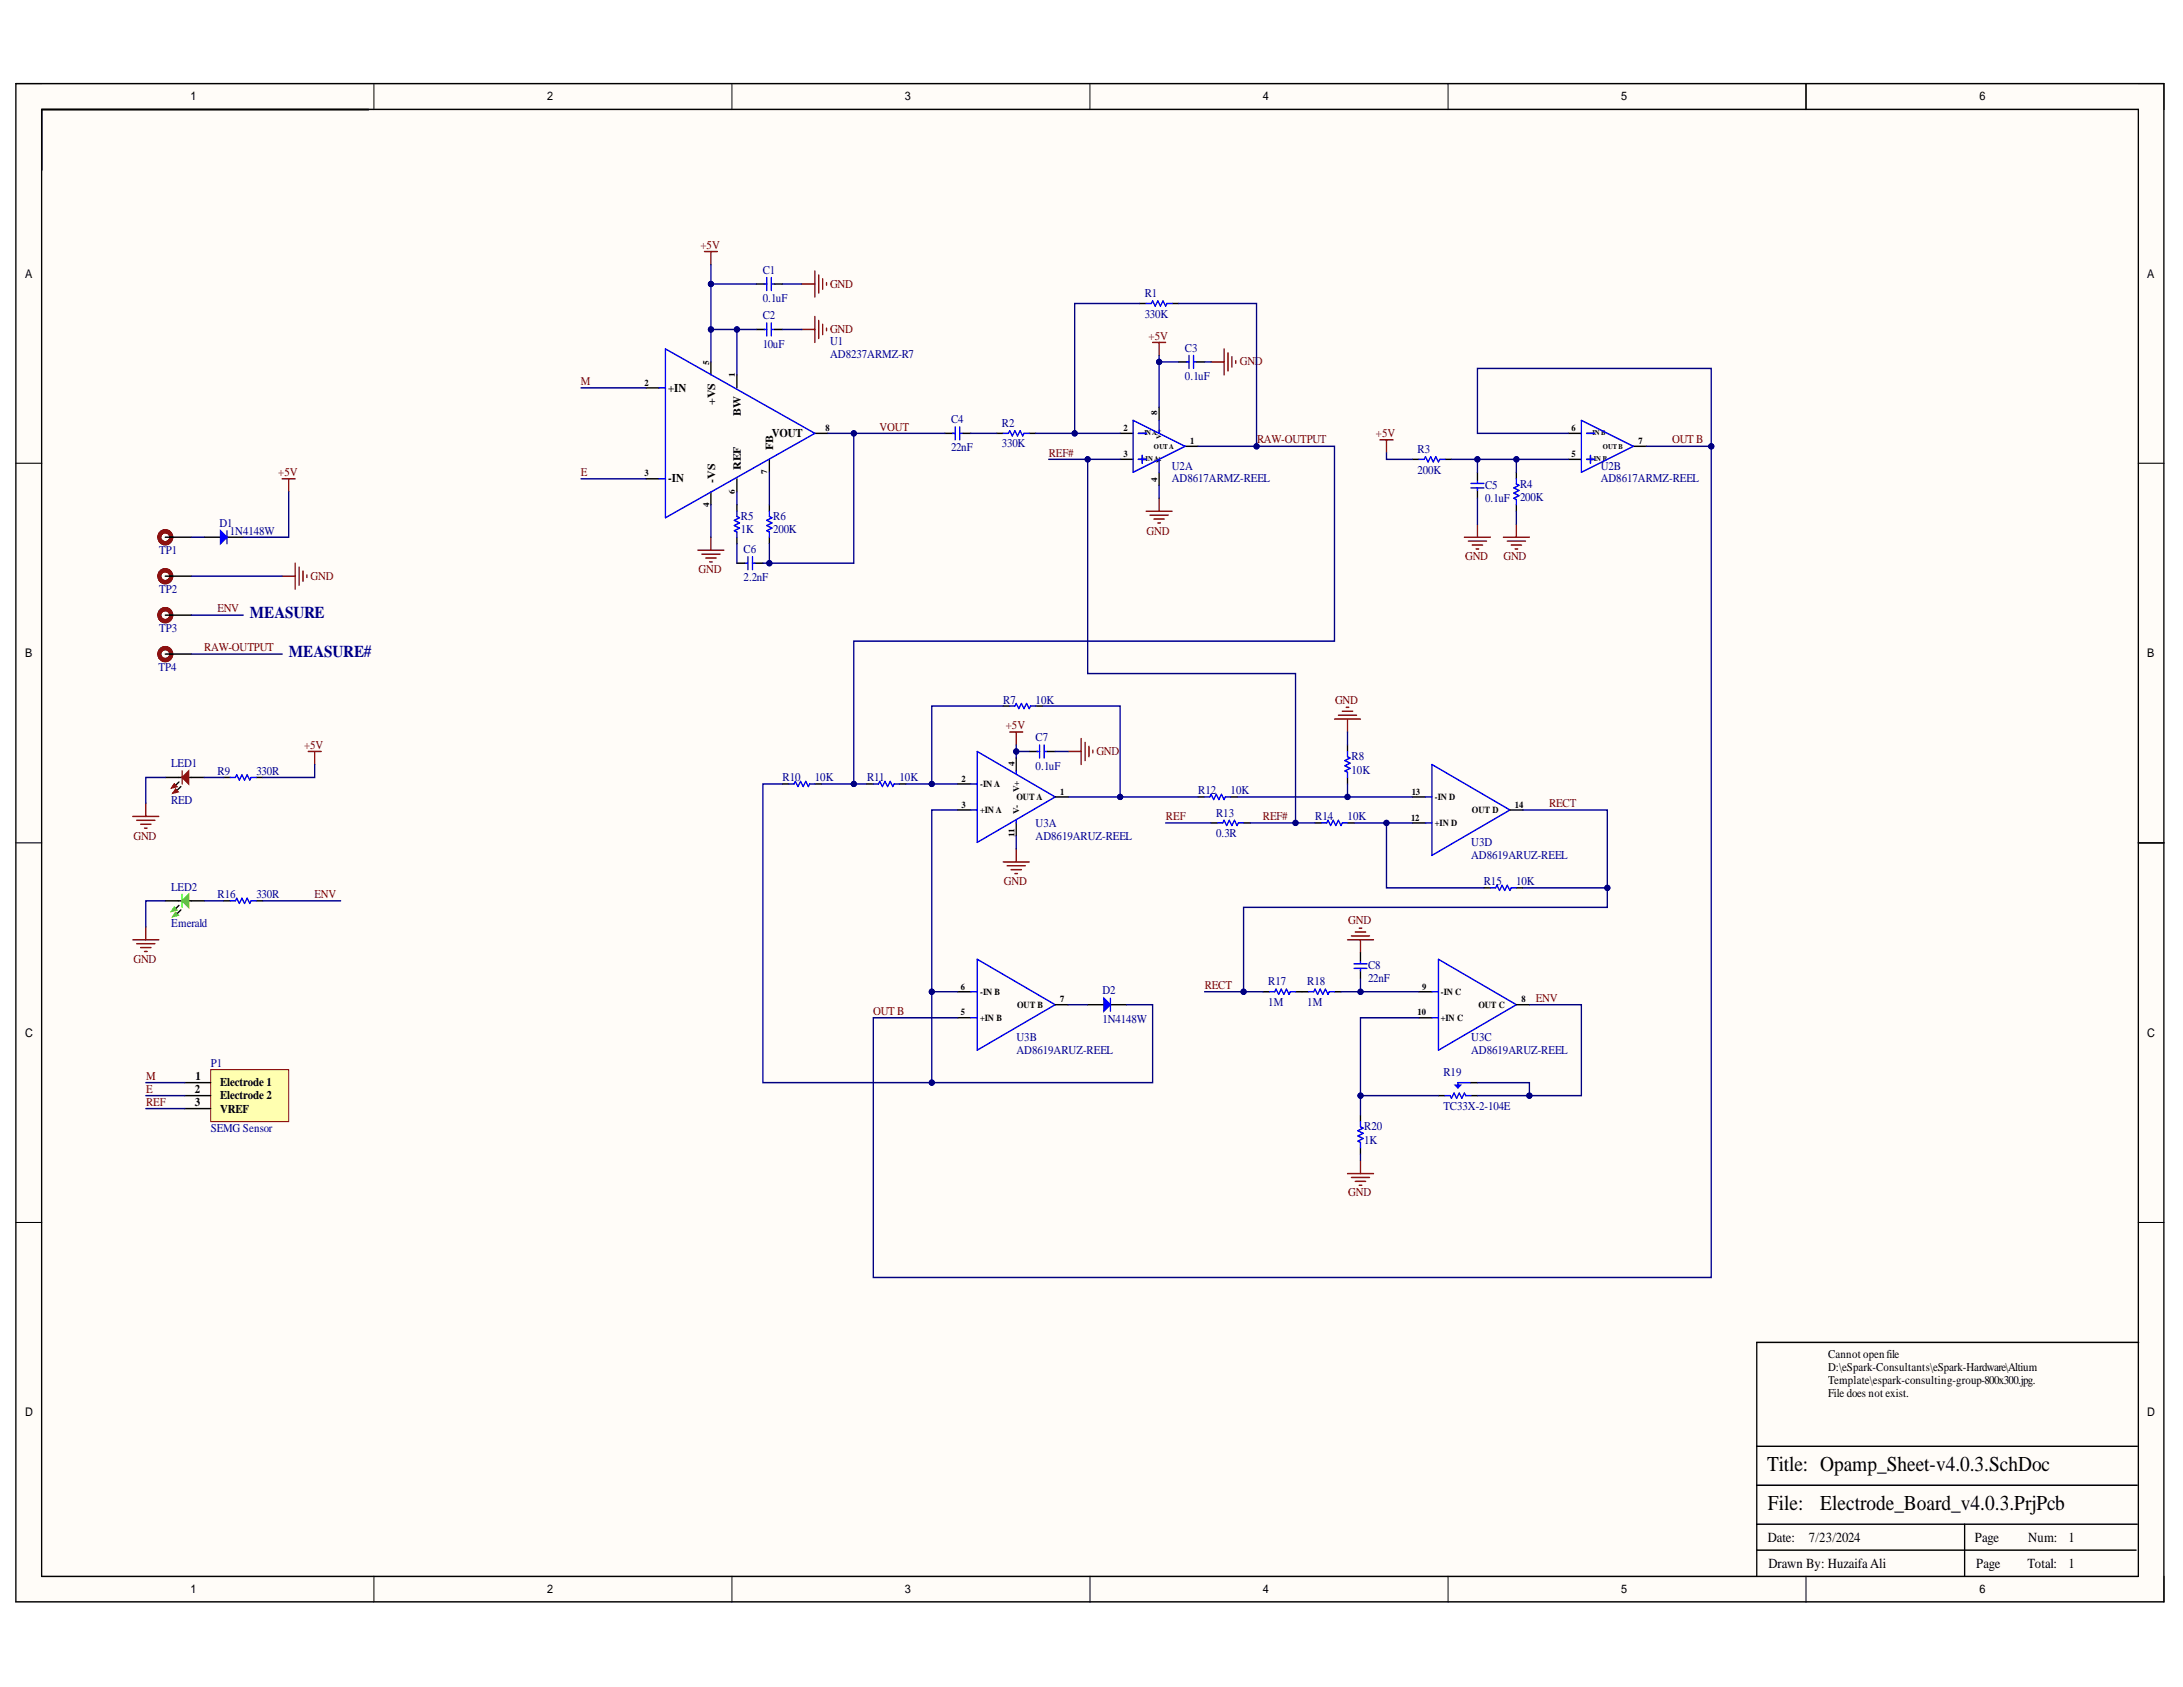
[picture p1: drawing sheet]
<svg xmlns="http://www.w3.org/2000/svg" width="279mm" height="216mm" viewBox="0 0 279 216" stroke-linecap="round" stroke-linejoin="round" font-family="sans-serif">
<defs><g id="words">
<g font-size="2.7">
<text x="226.2" y="188.3">Title: Opamp_Sheet-v4.0.3.SchDoc</text>
<text x="226.3" y="193.3">File:</text>
<text x="233" y="193.3">Electrode_Board_v4.0.3.PrjPcb</text>
</g>
<g font-size="2.1" fill="#000080">
<text x="32" y="79.1">MEASURE</text>
<text x="37" y="84">MEASURE#</text>
</g>
<g font-size="1.8">
<text x="226.3" y="197.3">Date:</text>
<text x="231.5" y="197.3">7/23/2024</text>
<text x="252.7" y="197.3">Page</text>
<text x="259.6" y="197.3">Num:</text>
<text x="264.8" y="197.3">1</text>
<text x="226.4" y="200.6">Drawn By: Huzaifa Ali</text>
<text x="252.9" y="200.6">Page</text>
<text x="259.5" y="200.6">Total:</text>
<text x="264.8" y="200.6">1</text>
</g>
<g font-size="1.5">
<text x="24.4" y="12.9">1</text>
<text x="70" y="12.9">2</text>
<text x="115.8" y="12.9">3</text>
<text x="161.6" y="12.9">4</text>
<text x="207.5" y="12.9">5</text>
<text x="253.3" y="12.9">6</text>
<text x="3.2" y="35.5">A</text>
<text x="274.8" y="35.5">A</text>
<text x="85.5" y="50.1">+IN</text>
<text x="98.8" y="56">VOUT</text>
<text x="85.5" y="61.7">-IN</text>
<text x="3.2" y="84">B</text>
<text x="274.8" y="84">B</text>
<text x="3.2" y="132.7">C</text>
<text x="274.8" y="132.7">C</text>
<text x="25" y="139.8">2</text>
<text x="25" y="141.5">3</text>
<text x="25" y="138.2">1</text>
<text x="28.2" y="139">Electrode 1</text>
<text x="28.2" y="140.7">Electrode 2</text>
<text x="28.2" y="142.4">VREF</text>
<text x="234" y="173.8">Cannot openfile</text>
<text x="234" y="175.4">D:\eSpark-Consultants\eSpark-Hardware\Altium</text>
<text x="234" y="177.1">Template\espark-consulting-group-800x300.jpg.</text>
<text x="234" y="178.7">File does not exist.</text>
<text x="3.2" y="181.2">D</text>
<text x="274.8" y="181.2">D</text>
<text x="24.4" y="203.9">1</text>
<text x="70" y="203.9">2</text>
<text x="115.8" y="203.9">3</text>
<text x="161.6" y="203.9">4</text>
<text x="207.5" y="203.9">5</text>
<text x="253.3" y="203.9">6</text>
</g>
<g font-size="1.5" fill="#800000">
<text x="89.7" y="31.9">+5V</text>
<text x="106.2" y="36.9">GND</text>
<text x="106.2" y="42.6">GND</text>
<text x="147" y="43.5">+5V</text>
<text x="158.7" y="46.8">GND</text>
<text x="74.4" y="49.3">M</text>
<text x="112.6" y="55.1">VOUT</text>
<text x="134.2" y="58.4">REF#</text>
<text x="160.9" y="56.7">RAW-OUTPUT</text>
<text x="176.1" y="56">+5V</text>
<text x="214" y="56.7">OUT B</text>
<text x="35.6" y="61">+5V</text>
<text x="74.4" y="61">E</text>
<text x="146.8" y="68.4">GND</text>
<text x="187.5" y="71.7">GND</text>
<text x="192.4" y="71.7">GND</text>
<text x="39.8" y="74.2">GND</text>
<text x="89.4" y="73.4">GND</text>
<text x="26.1" y="83.4">RAW-OUTPUT</text>
<text x="27.8" y="78.4">ENV</text>
<text x="38.9" y="95.8">+5V</text>
<text x="128.7" y="93.3">+5V</text>
<text x="170.9" y="90.1">GND</text>
<text x="140.3" y="96.6">GND</text>
<text x="17.1" y="107.5">GND</text>
<text x="149.2" y="104.9">REF</text>
<text x="161.6" y="104.9">REF#</text>
<text x="198.3" y="103.3">RECT</text>
<text x="128.5" y="113.3">GND</text>
<text x="40.3" y="114.9">ENV</text>
<text x="172.6" y="118.3">GND</text>
<text x="17.1" y="123.3">GND</text>
<text x="111.7" y="129.9">OUT B</text>
<text x="154.2" y="126.6">RECT</text>
<text x="196.6" y="128.3">ENV</text>
<text x="18.7" y="141.5">REF</text>
<text x="18.7" y="139.8">E</text>
<text x="18.7" y="138.2">M</text>
<text x="172.6" y="153.1">GND</text>
</g>
<g font-size="1.5" fill="#000080">
<text x="97.6" y="35">C1</text>
<text x="97.6" y="40.8">C2</text>
<text x="97.6" y="38.6">0.1uF</text>
<text x="146.5" y="38">R1</text>
<text x="146.5" y="40.7">330K</text>
<text x="97.6" y="44.5">10uF</text>
<text x="106.2" y="44.1">U1</text>
<text x="106.2" y="45.8">AD8237ARMZ-R7</text>
<text x="151.7" y="45">C3</text>
<text x="151.7" y="48.6">0.1uF</text>
<text x="121.7" y="54.1">C4</text>
<text x="121.7" y="57.8">22nF</text>
<text x="128.2" y="54.6">R2</text>
<text x="128.2" y="57.2">330K</text>
<text x="181.4" y="57.9">R3</text>
<text x="150" y="60.1">U2A</text>
<text x="150" y="61.7">AD8617ARMZ-REEL</text>
<text x="181.4" y="60.6">200K</text>
<text x="190.1" y="62.6">C5</text>
<text x="190.1" y="64.3">0.1uF</text>
<text x="194.6" y="62.4">R4</text>
<text x="194.6" y="64.1">200K</text>
<text x="204.9" y="60.1">U2B</text>
<text x="204.9" y="61.7">AD8617ARMZ-REEL</text>
<text x="20.4" y="70.9">TP1</text>
<text x="28.1" y="67.4">D1</text>
<text x="29.4" y="68.4">1N4148W</text>
<text x="94.8" y="66.5">R5</text>
<text x="94.8" y="68.2">1K</text>
<text x="95.2" y="70.8">C6</text>
<text x="99" y="66.5">R6</text>
<text x="99" y="68.2">200K</text>
<text x="20.4" y="75.8">TP2</text>
<text x="95.2" y="74.4">2.2nF</text>
<text x="20.4" y="80.8">TP3</text>
<text x="20.3" y="85.8">TP4</text>
<text x="128.4" y="90.1">R7</text>
<text x="132.5" y="90.1">10K</text>
<text x="132.5" y="94.9">C7</text>
<text x="21.9" y="98.2">LED1</text>
<text x="27.8" y="99.2">R9</text>
<text x="32.8" y="99.2">330R</text>
<text x="100.2" y="99.9">R10</text>
<text x="104.3" y="99.9">10K</text>
<text x="111" y="99.9">R11</text>
<text x="115.1" y="99.9">10K</text>
<text x="132.5" y="98.5">0.1uF</text>
<text x="153.4" y="101.6">R12</text>
<text x="157.5" y="101.6">10K</text>
<text x="173" y="97.3">R8</text>
<text x="173" y="99">10K</text>
<text x="21.9" y="102.9">RED</text>
<text x="132.5" y="105.8">U3A</text>
<text x="132.5" y="107.5">AD8619ARUZ-REEL</text>
<text x="155.6" y="104.5">R13</text>
<text x="155.6" y="107.1">0.3R</text>
<text x="168.3" y="104.9">R14</text>
<text x="172.5" y="104.9">10K</text>
<text x="21.9" y="114">LED2</text>
<text x="188.3" y="108.3">U3D</text>
<text x="188.3" y="109.9">AD8619ARUZ-REEL</text>
<text x="189.9" y="113.3">R15</text>
<text x="194" y="113.3">10K</text>
<text x="21.9" y="118.6">Emerald</text>
<text x="27.8" y="114.9">R16</text>
<text x="32.8" y="114.9">330R</text>
<text x="175.1" y="124">C8</text>
<text x="175.1" y="125.7">22nF</text>
<text x="141.1" y="127.3">D2</text>
<text x="141.1" y="130.9">1N4148W</text>
<text x="162.3" y="126.1">R17</text>
<text x="162.3" y="128.8">1M</text>
<text x="167.3" y="126.1">R18</text>
<text x="167.3" y="128.8">1M</text>
<text x="27" y="136.6">P1</text>
<text x="130.1" y="133.3">U3B</text>
<text x="130.1" y="134.9">AD8619ARUZ-REEL</text>
<text x="184.7" y="137.7">R19</text>
<text x="188.3" y="133.3">U3C</text>
<text x="188.3" y="134.9">AD8619ARUZ-REEL</text>
<text x="184.7" y="142">TC33X-2-104E</text>
<text x="27" y="144.8">SEMG Sensor</text>
<text x="174.6" y="144.7">R20</text>
<text x="174.6" y="146.4">1K</text>
</g>
<g font-size="1.4">
<text x="91.5" y="51.8" transform="rotate(-90 91.5 51.8)">+VS</text>
<text x="94.8" y="53.3" transform="rotate(-90 94.8 53.3)">BW</text>
<text x="99" y="57.6" transform="rotate(-90 99 57.6)">FB</text>
<text x="91.5" y="61.8" transform="rotate(-90 91.5 61.8)">-VS</text>
<text x="94.8" y="60.1" transform="rotate(-90 94.8 60.1)">REF</text>
</g>
<g font-size="1.2">
<text x="82.5" y="49.4">2</text>
<text x="105.7" y="55.1">8</text>
<text x="143.8" y="55.1">2</text>
<text x="143.8" y="58.5">3</text>
<text x="152.3" y="56.8">1</text>
<text x="201.2" y="55.1">6</text>
<text x="201.2" y="58.5">5</text>
<text x="209.7" y="56.8">7</text>
<text x="82.5" y="61">3</text>
<text x="123.1" y="100">2</text>
<text x="125.4" y="100.7">-IN A</text>
<text x="135.7" y="101.7">1</text>
<text x="180.7" y="101.7">13</text>
<text x="123.1" y="103.4">3</text>
<text x="125.4" y="104">+IN A</text>
<text x="130.1" y="102.4">OUT A</text>
<text x="180.6" y="105">12</text>
<text x="183.6" y="102.4">-IN D</text>
<text x="183.6" y="105.7">+IN D</text>
<text x="188.4" y="104">OUT D</text>
<text x="193.9" y="103.4">14</text>
<text x="123" y="126.7">6</text>
<text x="123" y="130">5</text>
<text x="125.4" y="127.3">-IN B</text>
<text x="125.4" y="130.6">+IN B</text>
<text x="130.2" y="128.9">OUT B</text>
<text x="135.7" y="128.3">7</text>
<text x="181.4" y="130">10</text>
<text x="182" y="126.7">9</text>
<text x="184.4" y="127.3">-IN C</text>
<text x="184.4" y="130.6">+IN C</text>
<text x="189.2" y="128.9">OUT C</text>
<text x="194.7" y="128.3">8</text>
</g>
<g font-size="1.1">
<text x="90.8" y="46.7" transform="rotate(-90 90.8 46.7)">5</text>
<text x="94.1" y="48.3" transform="rotate(-90 94.1 48.3)">1</text>
<text x="148.1" y="53.1" transform="rotate(-90 148.1 53.1)">8</text>
<text x="90.8" y="64.9" transform="rotate(-90 90.8 64.9)">4</text>
<text x="94.1" y="63.2" transform="rotate(-90 94.1 63.2)">6</text>
<text x="98.2" y="60.7" transform="rotate(-90 98.2 60.7)">7</text>
<text x="148.1" y="61.6" transform="rotate(-90 148.1 61.6)">4</text>
<text x="129.8" y="98" transform="rotate(-90 129.8 98)">4</text>
<text x="130.4" y="101.4" transform="rotate(-90 130.4 101.4)">V+</text>
<text x="129.8" y="107.1" transform="rotate(-90 129.8 107.1)">11</text>
<text x="130.4" y="104.2" transform="rotate(-90 130.4 104.2)">V-</text>
</g>
<g font-size=".9">
<text x="146.2" y="55.7">-IN A</text>
<text x="146.2" y="59">+IN A</text>
<text x="147.7" y="57.4">OUTA</text>
<text x="148.6" y="59.3" transform="rotate(-90 148.6 59.3)">V-</text>
<text x="148.6" y="56.1" transform="rotate(-90 148.6 56.1)">V+</text>
<text x="203.5" y="55.7">-IN B</text>
<text x="203.5" y="59">+IN B</text>
<text x="205.1" y="57.4">OUTB</text>
</g>
</g></defs>
<g fill="#fffcf8">
<path d="M2 10.7h275v194.3h-275z" fill-rule="evenodd"/>
<path d="M5.4 14h268.3v187.7h-268.3z" fill-rule="evenodd"/>
</g>
<g fill="none" stroke="#000" stroke-width=".13">
<path d="M2 10.7h3.4M47.9 10.7v3.3M93.7 10.7v3.3M139.5 10.7v3.3M185.3 10.7v3.3M231.1 10.7v3.3M273.7 10.7h3.3v3.3M2 59.3h3.4M273.7 59.3h3.3M2 107.9h3.4M273.7 107.9h3.3M2 156.5h3.4"/>
<path d="M273.7 156.5h3.3M47.9 201.7v3.3M93.7 201.7v3.3M139.5 201.7v3.3M185.3 201.7v3.3M231.1 201.7v3.3M277 201.7v3.3"/>
</g>
<g fill="none" stroke="#000" stroke-width=".18">
<path d="M2 10.7h275v194.3h-275zM5.3 14h268.4v187.7h-268.4zM231.1 10.7v3.3M28.6 99.5h.9M32.8 99.5h.8M22.9 100.1l-.4 .4M28.6 115.3h.9M32.8 115.3h.8M273.7 107.9h3.3M273.7 171.8h-48.9v29.9M224.8 198.4h48.6M224.8 195.1h48.8"/>
<path d="M224.8 190.1h48.8M224.8 185.1h48.8M251.4 195.1v6.6"/>
</g>
<g fill="none" stroke="#800000" stroke-width=".18">
<path d="M36.1 73.7h1.7M37.8 72.1v3.3M38.3 72.6v2.3M38.8 73.1v1.3M39.3 73.6v.3M89.3 70.4h3.4M89.8 70.9h2.4M90.3 71.4h1.4M90.8 71.9h.4M91 68.8v1.6M39.4 96.2h1.7M40.3 96.2v1.6"/>
<path d="M17 104.5h3.3M17.5 105h2.3M18 105.5h1.3M18.5 106h.3M18.7 102.8v1.7M18.7 118.6v1.7M17 120.3h3.3M17.5 120.8h2.3M18 121.3h1.3M18.5 121.8h.3"/>
</g>
<path d="M29.5 99.5h.6l.2-.3 .3 .6 .4-.6 .3 .6 .3-.6 .4 .6 .1-.3h.7M29.5 115.3h.6l.2-.3 .3 .6 .4-.6 .3 .6 .3-.6 .4 .6 .1-.3h.7" fill="none" stroke="#00f" stroke-width=".18"/>
<path d="M22.3 100.3l.4 .4-.8 .2 .4-.6 .2 .2z" fill-rule="evenodd" fill="#c00"/>
<path d="M22.3 100.3l.4 .4-.8 .2 .4-.6 .2 .2z" fill="none" stroke="#c00" stroke-width=".13"/>
<path d="M23.2 100.7l-.6 .5" fill="none" stroke="#000" stroke-width=".18"/>
<path d="M22.5 101l.3 .4-.7 .2 .4-.6 .1 .2z" fill-rule="evenodd" fill="#c00"/>
<path d="M22.5 101l.3 .4-.7 .2 .4-.6 .1 .2z" fill="none" stroke="#c00" stroke-width=".13"/>
<path d="M21.2 99.5h2.1M24.1 99.5h2" fill="none" stroke="#000" stroke-width=".18"/>
<path d="M23.3 98.7v1.6" fill="none" stroke="#c00" stroke-width=".18"/>
<path d="M23.3 99.5l.8-.8v1.6z" fill="#c00"/>
<path d="M23.3 99.5l.8-.8v1.6z" fill="none" stroke="#c00" stroke-width=".18"/>
<path d="M22.9 115.9l-.4 .4" fill="none" stroke="#000" stroke-width=".18"/>
<path d="M22.3 116.1l.4 .4-.8 .2 .4-.6 .2 .2z" fill-rule="evenodd" fill="#0f0"/>
<path d="M22.3 116.1l.4 .4-.8 .2 .4-.6 .2 .2z" fill="none" stroke="#0f0" stroke-width=".13"/>
<path d="M23.2 116.4l-.6 .6" fill="none" stroke="#000" stroke-width=".18"/>
<path d="M22.5 116.8l.3 .3-.7 .2 .4-.5 .1 .2z" fill-rule="evenodd" fill="#0f0"/>
<path d="M22.5 116.8l.3 .3-.7 .2 .4-.5 .1 .2z" fill="none" stroke="#0f0" stroke-width=".13"/>
<path d="M21.2 115.3h2.1M24.1 115.3h2" fill="none" stroke="#000" stroke-width=".18"/>
<path d="M23.3 114.5v1.6" fill="none" stroke="#0f0" stroke-width=".18"/>
<path d="M23.3 115.3l.8-.8v1.6z" fill="#0f0"/>
<path d="M23.3 115.3l.8-.8v1.6z" fill="none" stroke="#0f0" stroke-width=".18"/>
<g fill="none" stroke="#800000" stroke-width=".18">
<path d="M90.2 32.2h1.6M91 32.2v1.7M102.6 42.2h1.7M104.3 40.5v3.3M104.8 41v2.3M105.3 41.5v1.3M105.8 42v.3M147.5 43.8h1.7M148.4 43.8v1.7M146.7 65.4h3.3M147.2 65.9h2.3M147.7 66.4h1.3"/>
<path d="M148.2 66.9h.3M148.4 63.8v1.6"/>
</g>
<g fill="none" stroke="#000" stroke-width=".18">
<path d="M145.9 38.8h.8M150 38.8h.8M127.6 55.5h.8M131.7 55.5h.9M94.3 64.6v.8M94.3 68.8v.8M98.5 64.6v.8M98.5 68.8v.8M128.4 90.4h.8M132.6 90.4h.8M100.1 100.3h.9M104.3 100.3h.8"/>
<path d="M110.9 100.3h.9M115.1 100.3h.8M139.2 128.6h2.1M142.1 128.6h2.1"/>
</g>
<path d="M146.7 38.8h.7l.1-.3 .4 .7 .3-.7 .3 .7 .4-.7 .3 .7 .2-.4h.6M128.4 55.5h.7l.1-.4 .4 .7 .3-.7 .3 .7 .4-.7 .3 .7 .2-.3h.6M94.3 65.4v.7l.3 .2-.6 .3 .6 .3-.6 .4 .6 .3-.6 .3 .3 .2v.7M98.5 65.4v.7l.3 .2-.7 .3 .7 .3-.7 .4 .7 .3-.7 .3 .4 .2v.7M129.2 90.4h.7l.2-.4 .3 .7 .3-.7 .4 .7 .3-.7 .3 .7 .2-.3h.7M101 100.3h.6l.2-.3 .3 .7 .4-.7 .3 .7 .3-.7 .4 .7 .1-.4h.7M111.8 100.3h.6l.2-.3 .3 .7 .4-.7 .3 .7 .3-.7 .4 .7 .1-.4h.7" fill="none" stroke="#00f" stroke-width=".18"/>
<path d="M141.3 127.8l.8 .8-.8 .8z" fill="#00f"/>
<g fill="none" stroke="#00f" stroke-width=".18">
<path d="M181.6 58.8h.7l.1-.3 .4 .6 .3-.6 .3 .6 .4-.6 .3 .6 .2-.3h.6M194.1 61.3v.6l.3 .2-.7 .3 .7 .4-.7 .3 .7 .3-.7 .4 .4 .1v.7M172.5 96.2v.6l.3 .2-.7 .3 .7 .4-.7 .3 .7 .3-.7 .4 .4 .1v.7M154.2 102h.6l.2-.3 .3 .6 .4-.6 .3 .6 .3-.6 .4 .6 .1-.3h.7M155.8 105.3h.7l.2-.3 .3 .6 .3-.6 .4 .6 .3-.6 .3 .6 .2-.3h.7M169.1 105.3h.7l.2-.3 .3 .6 .3-.6 .4 .6 .3-.6 .3 .6 .2-.3h.7M190.8 113.6h.6l.2-.3 .3 .7 .3-.7 .4 .7 .3-.7 .4 .7 .1-.4h.7M141.3 127.8l.8 .8-.8 .8zM142.1 127.8v1.6M162.5 126.9h.7l.1-.3 .4 .7 .3-.7 .3 .7 .4-.7 .3 .7 .1-.4h.7M167.5 126.9h.6l.2-.3 .3 .7 .4-.7 .3 .7 .3-.7 .4 .7 .1-.4h.7M188.3 138.6h-1.7v.6"/>
<path d="M184.9 140.2h.7l.2 .4 .3-.7 .3 .7 .4-.7 .3 .7 .3-.7 .2 .3h.7"/>
</g>
<g fill="none" stroke="#800000" stroke-width=".18">
<path d="M176.6 56.3h1.7M177.5 56.3v1.7M187.4 68.8h3.4M187.9 69.3h2.4M188.4 69.8h1.4M188.9 70.3h.4M189.1 67.1v1.7M192.4 68.8h3.3M192.9 69.3h2.4M193.4 69.8h1.3M193.9 70.3h.3M194.1 67.1v1.7"/>
<path d="M129.2 93.7h1.7M130.1 93.7v1.6M170.8 92h3.3M171.3 91.5h2.3M171.8 91h1.3M172.3 90.5h.3M172.5 92v1.7M128.4 110.3h3.3M128.9 110.8h2.3M129.4 111.3h1.3M129.9 111.8h.3M130.1 108.6v1.7"/>
<path d="M173 119.8h2.3M173.5 119.3h1.3M174 118.8h.3M172.5 120.3h3.3M174.1 120.3v1.6M172.5 150.2h3.3M173 150.7h2.3M173.5 151.2h1.3M174 151.7h.3M174.1 148.5v1.7"/>
</g>
<g fill="none" stroke="#000" stroke-width=".18">
<path d="M180.8 58.8h.8M184.9 58.8h.9M194.1 60.4v.9M194.1 64.6v.8M172.5 95.3v.9M172.5 99.5v.8M153.3 102h.9M155 105.3h.8M157.5 102h.8M159.2 105.3h.8M168.3 105.3h.8M172.5 105.3h.8"/>
<path d="M189.9 113.6h.9M194.1 113.6h.8M161.7 126.9h.8M165.8 126.9h1.7M170.8 126.9h.8M184.1 140.2h.8M188.3 140.2h.8"/>
</g>
<path d="M186.3 138.9h.6l-.3 .3z" fill="#00f"/>
<g fill="none" stroke="#00f" stroke-width=".18">
<path d="M97.8 36.3h.3M98.1 35.5v1.7M98.7 35.5v1.7M98.8 36.3h.3M84.3 49.6h.9M85.2 44.7l19.1 10.8-19.1 10.8zM97.8 42.2h.3M98.1 41.3v1.7M98.7 41.3v1.7M98.8 42.2h.3M121.9 55.5h.4M122.3 54.6v1.7"/>
<path d="M122.8 54.6v1.7M122.9 55.5h.3M145 53.8l6.7 3.3-6.7 3.3zM145.7 55.5h1M145.7 58.8h1M146.2 58.3v1M148.4 53.8v1.7M148.4 58.8v1.6M151.8 46.3h.4M152.2 45.5v1.6M152.8 45.5v1.6M152.8 46.3h.4"/>
<path d="M202.4 53.8l6.6 3.3-6.6 3.3zM203.1 55.5h1M203.1 58.8h1M203.6 58.3v1M84.3 61.3h.9M95.3 72.1h.3M95.7 71.2v1.7M96.3 72.1h.3M96.3 71.2v1.7M188.3 62.4h1.6M188.3 61.9h1.6M189.1 61.4v.4"/>
<path d="M189.1 62.4v.4M125.1 96.2l10 5.8-10 5.8zM130.1 98.7v.3M132.7 96.2h.4M133.1 95.3v1.7M133.6 95.3v1.7M133.7 96.2h.4M183.3 97.8l10 5.9-10 5.8zM124.2 100.3h.9M124.2 103.7h.9M130.1 105v.3M182.4 102h.9"/>
<path d="M182.4 105.3h.9M124.2 126.9h.9M124.2 130.2h.9M125.1 122.8l10 5.8-10 5.8zM173.3 123.9h1.7M173.3 123.4h1.7M174.1 122.9v.4M174.1 123.9v.4M183.3 126.9h.8M183.3 130.3h.8M184.1 122.8l10 5.8-10 5.8zM186.3 138.9h.6l-.3 .3z"/>
<path d="M174.1 143.5v.7l.4 .2-.7 .3 .7 .3-.7 .4 .7 .3-.7 .3 .3 .2v.7"/>
</g>
<g fill="none" stroke="#000" stroke-width=".18">
<path d="M96.8 36.3h1.1M99.1 36.3h1M82.7 49.6h1.6M91 46.3v1.7M94.3 48v1.6M96.8 42.2h1.1M98.5 58.8v1.6M99.1 42.2h1M104.3 55.5h1.7M120.9 55.5h1.1M123.2 55.5h1M143.4 55.5h1.6"/>
<path d="M143.4 58.8h1.6M148.4 52.1v1.7M150.8 46.3h1.1M151.7 57.1h1.6M153.2 46.3h1M200.7 55.5h1.7M200.7 58.8h1.7M209 57.1h1.7M82.7 61.3h1.6M91 62.9v1.7M94.3 72.1h1M94.3 61.3v1.6"/>
<path d="M96.6 72.1h1M148.4 60.4v1.7M189.1 60.4v1M189.1 62.7v1.1M130.1 97v1.7M131.7 96.2h1.1M134.1 96.2h1M122.6 100.3h1.6M122.6 103.7h1.6M130.1 105.3v1.7M135.1 102h1.6M180.8 102h1.6"/>
<path d="M180.8 105.3h1.6M193.3 103.7h1.6M122.6 126.9h1.6M122.6 130.2h1.6M135.1 128.6h1.6M174.1 121.9v1M174.1 124.2v1.1M181.6 126.9h1.7M181.6 130.3h1.7M188.3 138.6h.8M194.1 128.6h1.6M174.1 142.7v.8"/>
<path d="M174.1 146.9v.8"/>
</g>
<g fill="none" stroke="#800000" stroke-width=".18">
<path d="M102.6 36.3h1.7M104.3 34.7v3.3M104.8 35.2v2.3M105.3 35.7v1.3M105.8 36.2v.3M155 46.3h1.7M156.7 44.7v3.3M157.2 45.2v2.3M157.7 45.7v1.3M158.2 46.2v.3M136.7 96.2h1.7M138.4 94.5v3.3"/>
<path d="M138.9 95v2.3M139.4 95.5v1.3M139.9 96v.3"/>
</g>
<path d="M27 136.9h9.9v6.6h-9.9z" fill-rule="evenodd" fill="#ffffb0"/>
<path d="M27 136.9h9.9v6.6h-9.9z" fill="none" stroke="#800000" stroke-width=".13"/>
<path d="M21.2 68.8h3.3M21.2 73.7h3.3M21.2 78.7h3.3M26.1 68.8h2.1M29.1 68.8h2M23.6 138.6h3.4M23.6 140.2h3.4M23.6 141.9h3.4" fill="none" stroke="#000" stroke-width=".18"/>
<g fill="none" stroke="#5b0f00" stroke-width=".53">
<circle cx="21.2" cy="68.8" r=".77"/>
<circle cx="21.2" cy="78.7" r=".77"/>
<circle cx="21.2" cy="73.7" r=".76"/>
<circle cx="21.2" cy="78.7" r=".76"/>
<circle cx="21.2" cy="68.8" r=".76"/>
</g>
<path d="M36.1 61.3h1.7M36.9 61.3v1.6" fill="none" stroke="#800000" stroke-width=".18"/>
<path d="M28.2 67.9l.9 .9-.9 .8z" fill="#00f"/>
<path d="M28.2 67.9l.9 .9-.9 .8zM29.1 67.9v1.7" fill="none" stroke="#00f" stroke-width=".18"/>
<circle cx="21.2" cy="83.7" r=".76" fill="none" stroke="#5b0f00" stroke-width=".53"/>
<path d="M21.2 83.7h3.3" fill="none" stroke="#000" stroke-width=".18"/>
<path d="M74.4 49.6h8.3M94.3 42.2v5.8M74.4 61.3h8.3M91 64.6v4.2M21.2 99.5h-2.5v3.3M26.1 99.5h2.5M40.3 97.8v1.7h-6.7M21.2 115.3h-2.5v3.3M26.1 115.3h2.5M33.6 115.3h10" fill="none" stroke="#000080" stroke-width=".18"/>
<circle cx="94.3" cy="42.2" r=".33" fill="#000080"/>
<circle cx="94.3" cy="42.2" r=".33" fill="none" stroke="#000080" stroke-width=".13"/>
<path d="M100.1 42.2h2.5M109.3 55.5h11.6M124.2 55.5h3.4M94.3 62.9v1.7M148.4 62.1v1.7" fill="none" stroke="#000080" stroke-width=".18"/>
<circle cx="109.3" cy="55.5" r=".33" fill="#000080"/>
<circle cx="109.3" cy="55.5" r=".33" fill="none" stroke="#000080" stroke-width=".13"/>
<path d="M145.9 38.8h-8.4v16.7" fill="none" stroke="#000080" stroke-width=".18"/>
<circle cx="137.5" cy="55.5" r=".33" fill="#000080"/>
<circle cx="137.5" cy="55.5" r=".33" fill="none" stroke="#000080" stroke-width=".13"/>
<path d="M150.8 38.8h10v18.3h-7.5" fill="none" stroke="#000080" stroke-width=".18"/>
<circle cx="160.8" cy="57.1" r=".33" fill="#000080"/>
<circle cx="160.8" cy="57.1" r=".33" fill="none" stroke="#000080" stroke-width=".13"/>
<path d="M134.2 58.8h9.2" fill="none" stroke="#000080" stroke-width=".18"/>
<circle cx="139.2" cy="58.8" r=".33" fill="#000080"/>
<circle cx="139.2" cy="58.8" r=".33" fill="none" stroke="#000080" stroke-width=".13"/>
<path d="M128.4 90.4h-9.1v9.9h3.3" fill="none" stroke="#000080" stroke-width=".18"/>
<circle cx="119.3" cy="100.3" r=".33" fill="#000080"/>
<circle cx="119.3" cy="100.3" r=".33" fill="none" stroke="#000080" stroke-width=".13"/>
<path d="M115.9 100.3h3.4" fill="none" stroke="#000080" stroke-width=".18"/>
<circle cx="119.3" cy="100.3" r=".33" fill="#000080"/>
<circle cx="119.3" cy="100.3" r=".33" fill="none" stroke="#000080" stroke-width=".13"/>
<path d="M122.6 103.7h-3.3v23.2h3.3" fill="none" stroke="#000080" stroke-width=".18"/>
<circle cx="119.3" cy="126.9" r=".33" fill="#000080"/>
<circle cx="119.3" cy="126.9" r=".33" fill="none" stroke="#000080" stroke-width=".13"/>
<path d="M160.8 57.1h10v24.9h-61.5v18.3" fill="none" stroke="#000080" stroke-width=".18"/>
<circle cx="160.8" cy="57.1" r=".33" fill="#000080"/>
<circle cx="160.8" cy="57.1" r=".33" fill="none" stroke="#000080" stroke-width=".13"/>
<circle cx="109.3" cy="100.3" r=".33" fill="#000080"/>
<circle cx="109.3" cy="100.3" r=".33" fill="none" stroke="#000080" stroke-width=".13"/>
<path d="M119.3 126.9v11.7M136.7 128.6h2.5" fill="none" stroke="#000080" stroke-width=".18"/>
<circle cx="119.3" cy="126.9" r=".33" fill="#000080"/>
<circle cx="119.3" cy="126.9" r=".33" fill="none" stroke="#000080" stroke-width=".13"/>
<circle cx="119.3" cy="138.6" r=".33" fill="#000080"/>
<circle cx="119.3" cy="138.6" r=".33" fill="none" stroke="#000080" stroke-width=".13"/>
<path d="M133.4 90.4h10v11.6h-6.7M130.1 107v1.6" fill="none" stroke="#000080" stroke-width=".18"/>
<circle cx="143.4" cy="102" r=".33" fill="#000080"/>
<circle cx="143.4" cy="102" r=".33" fill="none" stroke="#000080" stroke-width=".13"/>
<path d="M143.4 102h9.9" fill="none" stroke="#000080" stroke-width=".18"/>
<circle cx="143.4" cy="102" r=".33" fill="#000080"/>
<circle cx="143.4" cy="102" r=".33" fill="none" stroke="#000080" stroke-width=".13"/>
<path d="M154.2 126.9h7.5M174.1 147.7v.8" fill="none" stroke="#000080" stroke-width=".18"/>
<circle cx="159.2" cy="126.9" r=".33" fill="#000080"/>
<circle cx="159.2" cy="126.9" r=".33" fill="none" stroke="#000080" stroke-width=".13"/>
<path d="M174.1 125.3v1.6" fill="none" stroke="#000080" stroke-width=".18"/>
<circle cx="174.1" cy="126.9" r=".33" fill="#000080"/>
<circle cx="174.1" cy="126.9" r=".33" fill="none" stroke="#000080" stroke-width=".13"/>
<path d="M194.9 103.7h10.8v9.9h-10.8" fill="none" stroke="#000080" stroke-width=".18"/>
<circle cx="205.7" cy="113.6" r=".33" fill="#000080"/>
<circle cx="205.7" cy="113.6" r=".33" fill="none" stroke="#000080" stroke-width=".13"/>
<path d="M180.8 105.3h-3.3v8.3h12.4" fill="none" stroke="#000080" stroke-width=".18"/>
<circle cx="177.5" cy="105.3" r=".33" fill="#000080"/>
<circle cx="177.5" cy="105.3" r=".33" fill="none" stroke="#000080" stroke-width=".13"/>
<path d="M173.3 105.3h4.2" fill="none" stroke="#000080" stroke-width=".18"/>
<circle cx="177.5" cy="105.3" r=".33" fill="#000080"/>
<circle cx="177.5" cy="105.3" r=".33" fill="none" stroke="#000080" stroke-width=".13"/>
<path d="M149.2 105.3h5.8M172.5 100.3v1.7" fill="none" stroke="#000080" stroke-width=".18"/>
<circle cx="172.5" cy="102" r=".33" fill="#000080"/>
<circle cx="172.5" cy="102" r=".33" fill="none" stroke="#000080" stroke-width=".13"/>
<path d="M172.5 93.7v1.6M158.3 102h22.5" fill="none" stroke="#000080" stroke-width=".18"/>
<circle cx="172.5" cy="102" r=".33" fill="#000080"/>
<circle cx="172.5" cy="102" r=".33" fill="none" stroke="#000080" stroke-width=".13"/>
<path d="M171.6 126.9h10" fill="none" stroke="#000080" stroke-width=".18"/>
<circle cx="174.1" cy="126.9" r=".33" fill="#000080"/>
<circle cx="174.1" cy="126.9" r=".33" fill="none" stroke="#000080" stroke-width=".13"/>
<path d="M205.7 113.6v2.5h-46.5v10.8" fill="none" stroke="#000080" stroke-width=".18"/>
<circle cx="159.2" cy="126.9" r=".33" fill="#000080"/>
<circle cx="159.2" cy="126.9" r=".33" fill="none" stroke="#000080" stroke-width=".13"/>
<circle cx="205.7" cy="113.6" r=".33" fill="#000080"/>
<circle cx="205.7" cy="113.6" r=".33" fill="none" stroke="#000080" stroke-width=".13"/>
<path d="M174.1 140.2h10" fill="none" stroke="#000080" stroke-width=".18"/>
<circle cx="174.1" cy="140.2" r=".33" fill="#000080"/>
<circle cx="174.1" cy="140.2" r=".33" fill="none" stroke="#000080" stroke-width=".13"/>
<path d="M139.2 58.8v27.4h26.6v19.1" fill="none" stroke="#000080" stroke-width=".18"/>
<circle cx="139.2" cy="58.8" r=".33" fill="#000080"/>
<circle cx="139.2" cy="58.8" r=".33" fill="none" stroke="#000080" stroke-width=".13"/>
<circle cx="165.8" cy="105.3" r=".33" fill="#000080"/>
<circle cx="165.8" cy="105.3" r=".33" fill="none" stroke="#000080" stroke-width=".13"/>
<path d="M160 105.3h8.3" fill="none" stroke="#000080" stroke-width=".18"/>
<circle cx="165.8" cy="105.3" r=".33" fill="#000080"/>
<circle cx="165.8" cy="105.3" r=".33" fill="none" stroke="#000080" stroke-width=".13"/>
<path d="M200.7 58.8h-6.6v1.6" fill="none" stroke="#000080" stroke-width=".18"/>
<circle cx="194.1" cy="58.8" r=".33" fill="#000080"/>
<circle cx="194.1" cy="58.8" r=".33" fill="none" stroke="#000080" stroke-width=".13"/>
<path d="M194.1 58.8h-5v1.6M194.1 65.4v1.7" fill="none" stroke="#000080" stroke-width=".18"/>
<circle cx="189.1" cy="58.8" r=".33" fill="#000080"/>
<circle cx="189.1" cy="58.8" r=".33" fill="none" stroke="#000080" stroke-width=".13"/>
<circle cx="194.1" cy="58.8" r=".33" fill="#000080"/>
<circle cx="194.1" cy="58.8" r=".33" fill="none" stroke="#000080" stroke-width=".13"/>
<path d="M185.8 58.8h3.3M189.1 63.8v3.3" fill="none" stroke="#000080" stroke-width=".18"/>
<circle cx="189.1" cy="58.8" r=".33" fill="#000080"/>
<circle cx="189.1" cy="58.8" r=".33" fill="none" stroke="#000080" stroke-width=".13"/>
<path d="M177.5 58v.8h3.3M200.7 55.5h-11.6v-8.3h29.9v9.9h-8.3" fill="none" stroke="#000080" stroke-width=".18"/>
<circle cx="219" cy="57.1" r=".33" fill="#000080"/>
<circle cx="219" cy="57.1" r=".33" fill="none" stroke="#000080" stroke-width=".13"/>
<path d="M219 57.1v106.4h-107.2v-33.2h10.8" fill="none" stroke="#000080" stroke-width=".18"/>
<circle cx="219" cy="57.1" r=".33" fill="#000080"/>
<circle cx="219" cy="57.1" r=".33" fill="none" stroke="#000080" stroke-width=".13"/>
<path d="M189.1 138.6h6.6v1.6" fill="none" stroke="#000080" stroke-width=".18"/>
<circle cx="195.7" cy="140.2" r=".33" fill="#000080"/>
<circle cx="195.7" cy="140.2" r=".33" fill="none" stroke="#000080" stroke-width=".13"/>
<path d="M91 36.3h5.8M18.7 138.6h4.9M18.7 140.2h4.9M18.7 141.9h4.9" fill="none" stroke="#000080" stroke-width=".18"/>
<circle cx="91" cy="36.3" r=".33" fill="#000080"/>
<circle cx="91" cy="36.3" r=".33" fill="none" stroke="#000080" stroke-width=".13"/>
<path d="M100.1 36.3h2.5M148.4 46.3h2.4" fill="none" stroke="#000080" stroke-width=".18"/>
<circle cx="148.4" cy="46.3" r=".33" fill="#000080"/>
<circle cx="148.4" cy="46.3" r=".33" fill="none" stroke="#000080" stroke-width=".13"/>
<path d="M131.7 96.2h-1.6v.8M135.1 96.2h1.6" fill="none" stroke="#000080" stroke-width=".18"/>
<circle cx="130.1" cy="96.2" r=".33" fill="#000080"/>
<circle cx="130.1" cy="96.2" r=".33" fill="none" stroke="#000080" stroke-width=".13"/>
<path d="M130.1 95.3v.9" fill="none" stroke="#000080" stroke-width=".18"/>
<circle cx="130.1" cy="96.2" r=".33" fill="#000080"/>
<circle cx="130.1" cy="96.2" r=".33" fill="none" stroke="#000080" stroke-width=".13"/>
<path d="M148.4 45.5v6.6M154.2 46.3h.8M98.5 60.4v4.2" fill="none" stroke="#000080" stroke-width=".18"/>
<circle cx="148.4" cy="46.3" r=".33" fill="#000080"/>
<circle cx="148.4" cy="46.3" r=".33" fill="none" stroke="#000080" stroke-width=".13"/>
<path d="M97.6 72.1h.9" fill="none" stroke="#000080" stroke-width=".18"/>
<circle cx="98.5" cy="72.1" r=".33" fill="#000080"/>
<circle cx="98.5" cy="72.1" r=".33" fill="none" stroke="#000080" stroke-width=".13"/>
<path d="M106 55.5h3.3v16.6h-10.8v-2.5" fill="none" stroke="#000080" stroke-width=".18"/>
<circle cx="98.5" cy="72.1" r=".33" fill="#000080"/>
<circle cx="98.5" cy="72.1" r=".33" fill="none" stroke="#000080" stroke-width=".13"/>
<circle cx="109.3" cy="55.5" r=".33" fill="#000080"/>
<circle cx="109.3" cy="55.5" r=".33" fill="none" stroke="#000080" stroke-width=".13"/>
<path d="M94.3 69.6v2.5M195.7 128.6h6.7v11.6h-13.3" fill="none" stroke="#000080" stroke-width=".18"/>
<circle cx="195.7" cy="140.2" r=".33" fill="#000080"/>
<circle cx="195.7" cy="140.2" r=".33" fill="none" stroke="#000080" stroke-width=".13"/>
<path d="M132.6 55.5h10.8" fill="none" stroke="#000080" stroke-width=".18"/>
<circle cx="137.5" cy="55.5" r=".33" fill="#000080"/>
<circle cx="137.5" cy="55.5" r=".33" fill="none" stroke="#000080" stroke-width=".13"/>
<path d="M100.1 100.3h-2.5v38.3h49.9v-10h-3.3" fill="none" stroke="#000080" stroke-width=".18"/>
<circle cx="119.3" cy="138.6" r=".33" fill="#000080"/>
<circle cx="119.3" cy="138.6" r=".33" fill="none" stroke="#000080" stroke-width=".13"/>
<path d="M105.1 100.3h5.8" fill="none" stroke="#000080" stroke-width=".18"/>
<circle cx="109.3" cy="100.3" r=".33" fill="#000080"/>
<circle cx="109.3" cy="100.3" r=".33" fill="none" stroke="#000080" stroke-width=".13"/>
<path d="M181.6 130.3h-7.5v12.4" fill="none" stroke="#000080" stroke-width=".18"/>
<circle cx="174.1" cy="140.2" r=".33" fill="#000080"/>
<circle cx="174.1" cy="140.2" r=".33" fill="none" stroke="#000080" stroke-width=".13"/>
<path d="M91 42.2h5.8" fill="none" stroke="#000080" stroke-width=".18"/>
<circle cx="94.3" cy="42.2" r=".33" fill="#000080"/>
<circle cx="94.3" cy="42.2" r=".33" fill="none" stroke="#000080" stroke-width=".13"/>
<circle cx="91" cy="42.2" r=".33" fill="#000080"/>
<circle cx="91" cy="42.2" r=".33" fill="none" stroke="#000080" stroke-width=".13"/>
<path d="M91 33.9v12.4" fill="none" stroke="#000080" stroke-width=".18"/>
<circle cx="91" cy="36.3" r=".33" fill="#000080"/>
<circle cx="91" cy="36.3" r=".33" fill="none" stroke="#000080" stroke-width=".13"/>
<circle cx="91" cy="42.2" r=".33" fill="#000080"/>
<circle cx="91" cy="42.2" r=".33" fill="none" stroke="#000080" stroke-width=".13"/>
<path d="M24.5 73.7h11.6M24.5 78.7h6.6M24.5 68.8h1.6M36.9 62.9v5.9h-5.8M24.5 83.7h11.6" fill="none" stroke="#000080" stroke-width=".18"/>
<use href="#words"/>
</svg>
